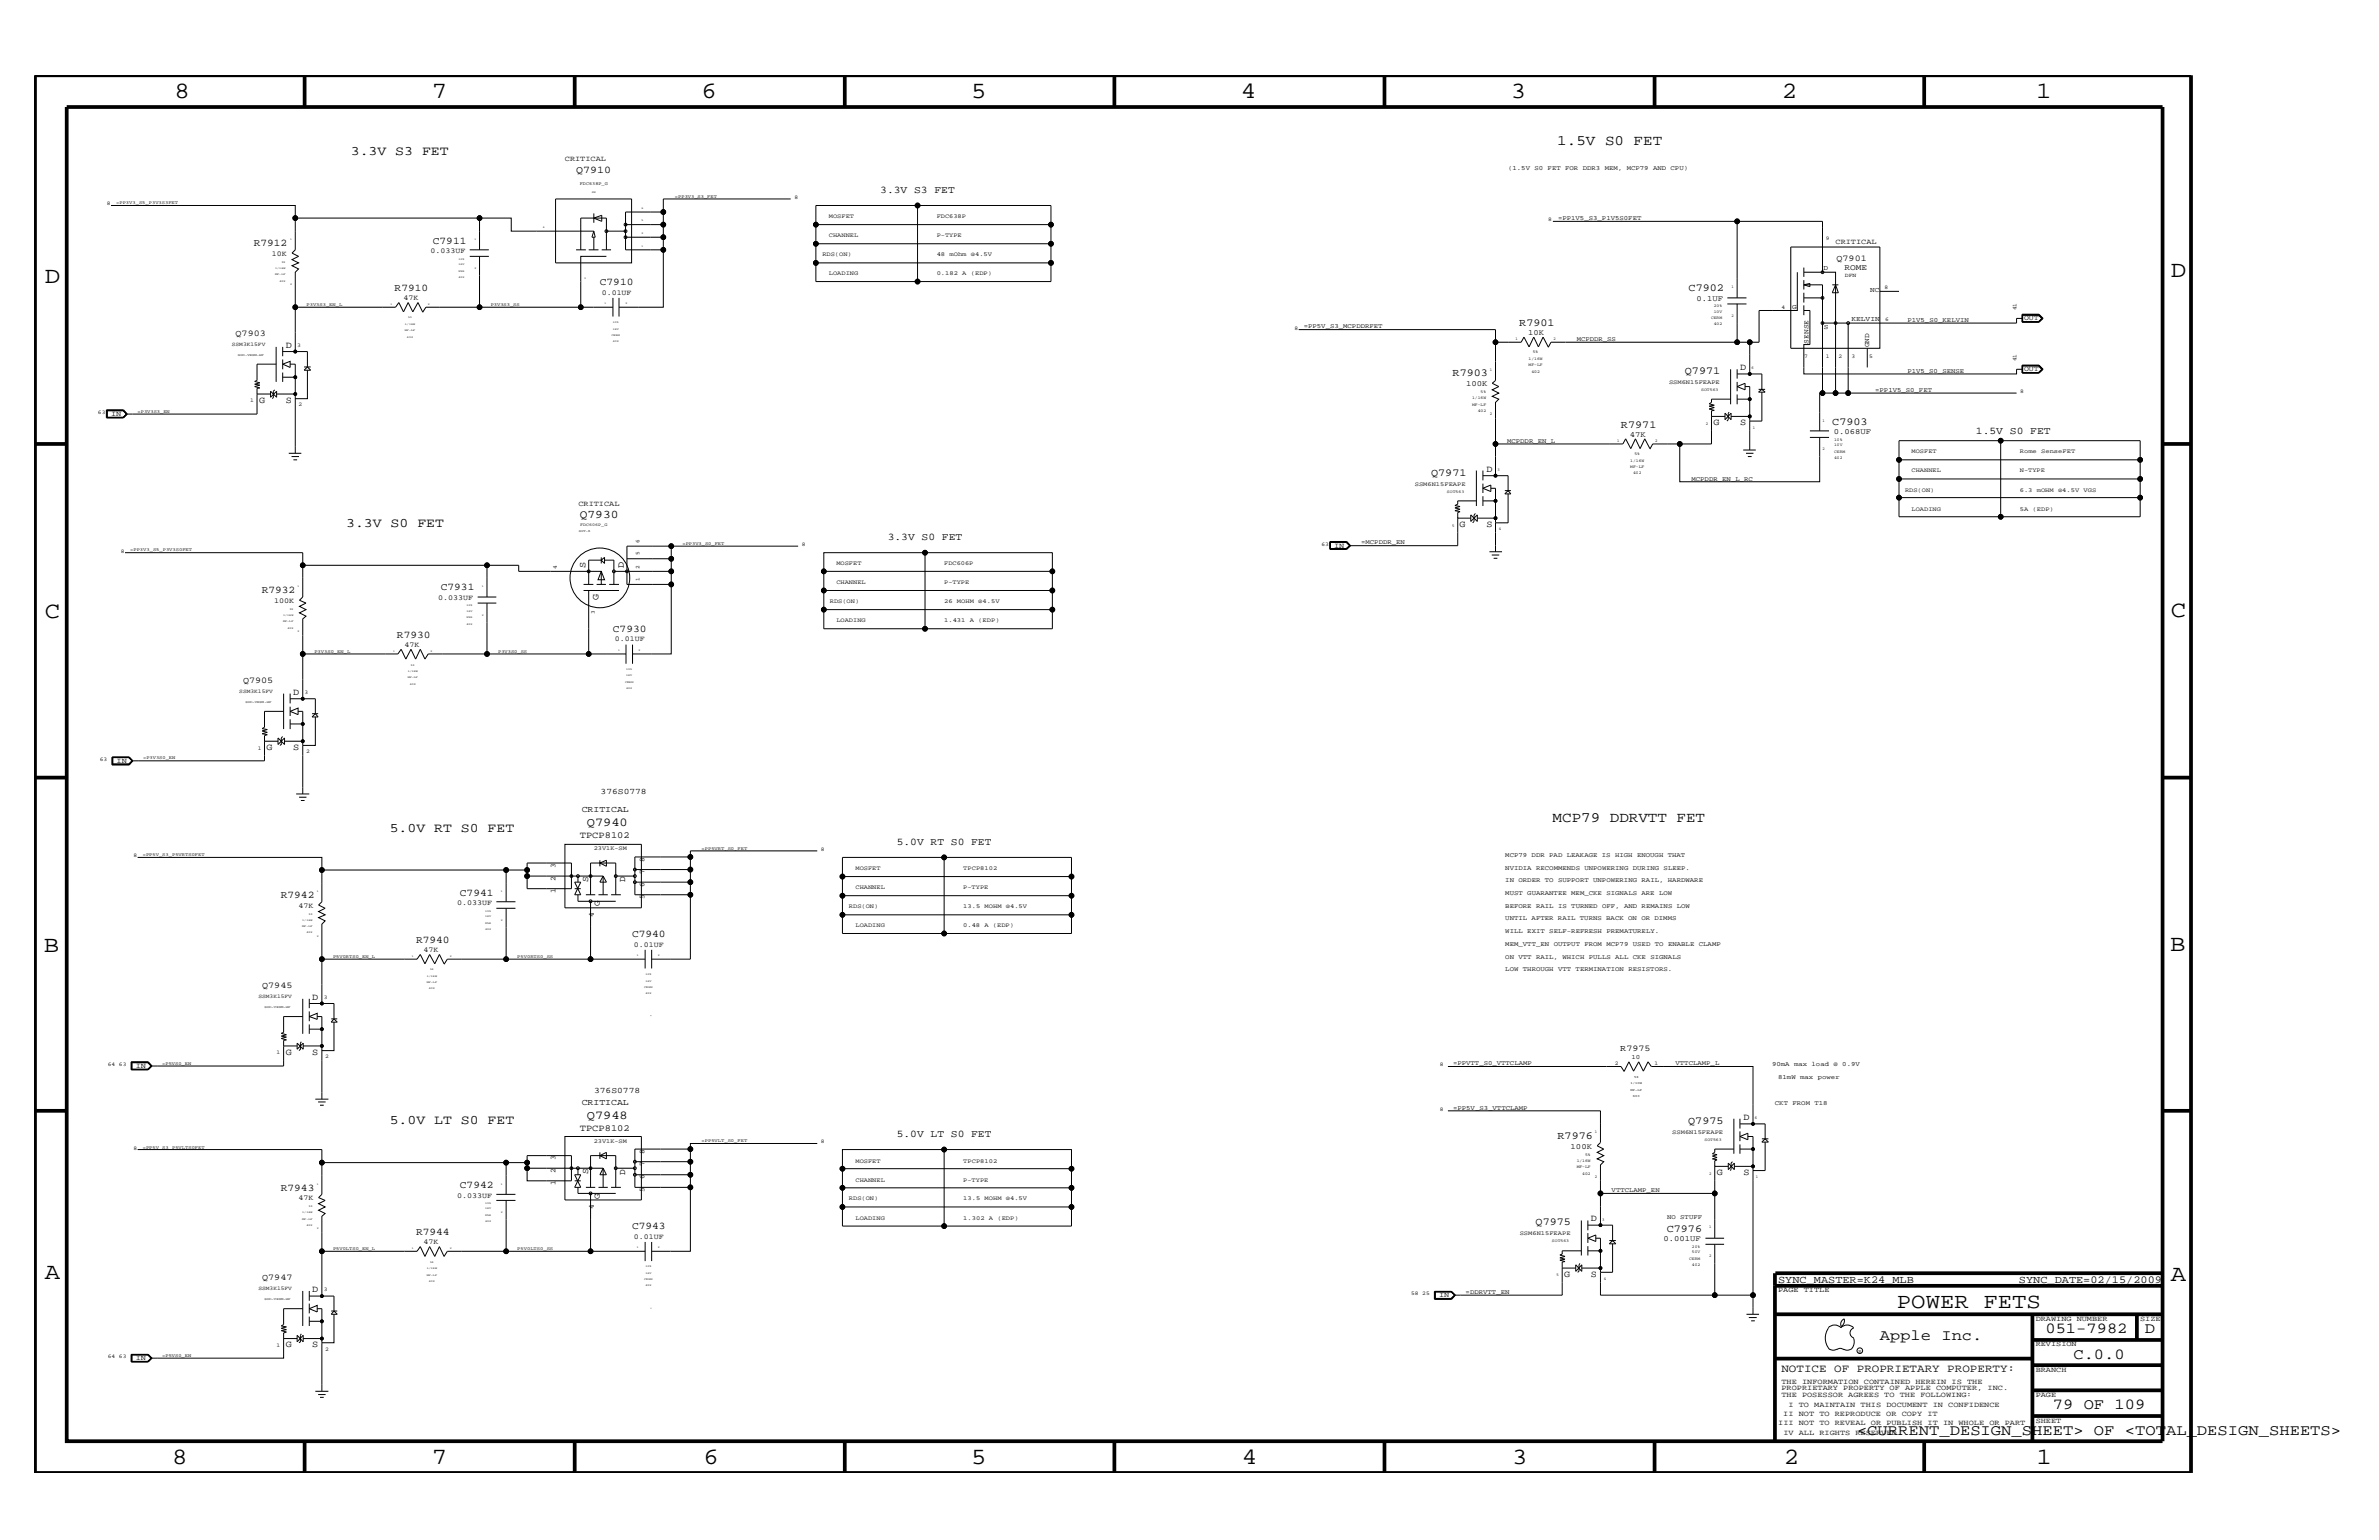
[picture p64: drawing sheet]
<svg xmlns="http://www.w3.org/2000/svg" width="432mm" height="279mm" viewBox="0 0 432 279" stroke-linecap="round" stroke-linejoin="round" font-family="sans-serif">
<defs><g id="words">
<g font-size="4.2">
<text x="31.7" y="17.8">8</text>
<text x="78.4" y="17.8">7</text>
<text x="127.3" y="17.8">6</text>
<text x="176.3" y="17.8">5</text>
<text x="225.2" y="17.8">4</text>
<text x="274.2" y="17.8">3</text>
<text x="323.4" y="17.8">2</text>
<text x="369.6" y="17.8">1</text>
<text x="8.1" y="51.3">D</text>
<text x="394" y="50.3">D</text>
<text x="8.1" y="112.1">C</text>
<text x="394" y="111.9">C</text>
<text x="8" y="172.7">B</text>
<text x="393.9" y="172.5">B</text>
<text x="8.1" y="232">A</text>
<text x="394" y="232.4">A</text>
<text x="31.2" y="265.6">8</text>
<text x="78.4" y="265.6">7</text>
<text x="127.7" y="265.6">6</text>
<text x="176.3" y="265.6">5</text>
<text x="225.4" y="265.6">4</text>
<text x="274.5" y="265.6">3</text>
<text x="323.8" y="265.6">2</text>
<text x="369.7" y="265.6">1</text>
</g>
<text font-size="3.9" x="344.3" y="237.3">POWER FETS</text>
<g font-size="2.8">
<text x="341.2" y="243.1">Apple Inc.</text>
<text x="371.3" y="241.9">051-7982</text>
<text x="389.3" y="241.9">D</text>
<text x="376.3" y="246.5">C.0.0</text>
<text x="372.6" y="255.7">79 OF 109</text>
<text x="337.1" y="260.4">&lt;CURRENT_DESIGN_SHEET&gt; OF &lt;TOTAL_DESIGN_SHEETS&gt;</text>
</g>
<g font-size="2.6">
<text x="282.7" y="26.4">1.5V S0 FET</text>
<text x="281.8" y="149.1">MCP79 DDRVTT FET</text>
</g>
<g font-size="2.4">
<text x="63.7" y="28.1">3.3V S3 FET</text>
<text x="62.8" y="95.6">3.3V S0 FET</text>
<text x="70.7" y="151">5.0V RT S0 FET</text>
<text x="70.7" y="204">5.0V LT S0 FET</text>
</g>
<g font-size="2.2">
<text x="106.5" y="149.9">Q7940</text>
<text x="106.5" y="203">Q7948</text>
</g>
<text font-size="2.1" x="105.2" y="94">Q7930</text>
<text font-size="2" x="323.3" y="248.9">NOTICE OF PROPRIETARY PROPERTY:</text>
<g font-size="1.9">
<text x="104.6" y="31.4">Q7910</text>
<text x="159.8" y="35">3.3V S3 FET</text>
<text x="46.1" y="44.6">R7912</text>
<text x="78.6" y="44.2">C7911</text>
<text x="71.6" y="52.9">R7910</text>
<text x="108.9" y="51.7">C7910</text>
<text x="306.5" y="52.9">C7902</text>
<text x="275.8" y="59.2">R7901</text>
<text x="263.7" y="68.3">R7903</text>
<text x="305.8" y="67.8">Q7971</text>
<text x="294.2" y="77.7">R7971</text>
<text x="332.6" y="77.1">C7903</text>
<text x="358.6" y="78.8">1.5V S0 FET</text>
<text x="259.8" y="86.3">Q7971</text>
<text x="161.1" y="97.9">3.3V S0 FET</text>
<text x="47.5" y="107.6">R7932</text>
<text x="80" y="107.1">C7931</text>
<text x="72.1" y="115.8">R7930</text>
<text x="111.3" y="114.7">C7930</text>
<text x="162.8" y="153.3">5.0V RT S0 FET</text>
<text x="51" y="162.9">R7942</text>
<text x="83.5" y="162.5">C7941</text>
<text x="75.5" y="171.1">R7940</text>
<text x="114.7" y="170">C7940</text>
<text x="306.4" y="203.9">Q7975</text>
<text x="162.8" y="206.3">5.0V LT S0 FET</text>
<text x="282.7" y="206.6">R7976</text>
<text x="83.5" y="215.5">C7942</text>
<text x="51" y="216">R7943</text>
<text x="75.5" y="224.1">R7944</text>
<text x="114.7" y="223">C7943</text>
<text x="278.7" y="222.3">Q7975</text>
<text x="302.5" y="223.5">C7976</text>
<text x="322.7" y="232.7">SYNC_MASTER=K24_MLB</text>
<text x="366.4" y="232.7">SYNC_DATE=02/15/2009</text>
</g>
<g font-size="1.7">
<text x="51.9" y="63.1">D</text>
<text x="315.8" y="67.2">D</text>
<text x="47" y="73.2">G</text>
<text x="51.9" y="73.2">S</text>
<text x="311" y="77.2">G</text>
<text x="315.8" y="77.2">S</text>
<text x="269.8" y="85.6">D</text>
<text x="264.9" y="95.6">G</text>
<text x="269.8" y="95.6">S</text>
<text x="106.3" y="103.1" transform="rotate(-90 106.3 103.1)">S</text>
<text x="113.2" y="103.1" transform="rotate(-90 113.2 103.1)">D</text>
<text x="108.6" y="108.9" transform="rotate(-90 108.6 108.9)">G</text>
<text x="53.2" y="126.1">D</text>
<text x="48.4" y="136.1">G</text>
<text x="53.2" y="136.1">S</text>
<text x="105.2" y="152.1">TPCP8102</text>
<text x="56.7" y="181.4">D</text>
<text x="51.9" y="191.5">G</text>
<text x="56.7" y="191.5">S</text>
<text x="316.4" y="203.1">D</text>
<text x="105.2" y="205.2">TPCP8102</text>
<text x="311.6" y="213.2">G</text>
<text x="316.4" y="213.2">S</text>
<text x="288.8" y="221.6">D</text>
<text x="283.9" y="231.7">G</text>
<text x="288.8" y="231.7">S</text>
<text x="56.7" y="234.4">D</text>
<text x="51.9" y="244.5">G</text>
<text x="56.7" y="244.5">S</text>
</g>
<g font-size="1.6">
<text x="333.3" y="47.4">Q7901</text>
<text x="42.8" y="60.9">Q7903</text>
<text x="44.1" y="123.9">Q7905</text>
<text x="105.6" y="147.3">CRITICAL</text>
<text x="106.8" y="160" transform="rotate(-90 106.8 160)">S</text>
<text x="113.5" y="160" transform="rotate(-90 113.5 160)">D</text>
<text x="108.9" y="164.5" transform="rotate(-90 108.9 164.5)">G</text>
<text x="47.6" y="179.2">Q7945</text>
<text x="294.1" y="190.6">R7975</text>
<text x="105.6" y="200.4">CRITICAL</text>
<text x="106.8" y="213" transform="rotate(-90 106.8 213)">S</text>
<text x="113.5" y="213.1" transform="rotate(-90 113.5 213.1)">D</text>
<text x="108.9" y="217.5" transform="rotate(-90 108.9 217.5)">G</text>
<text x="47.6" y="232.3">Q7947</text>
</g>
<g font-size="1.5">
<text x="334.8" y="49">ROME</text>
<text x="109" y="144">376S0778</text>
<text x="107.8" y="198.2">376S0778</text>
</g>
<g font-size="1.4">
<text x="102.5" y="29.2">CRITICAL</text>
<text x="49.4" y="46.4">10K</text>
<text x="78.1" y="45.9">0.033UF</text>
<text x="333.2" y="44.2">CRITICAL</text>
<text x="109.2" y="53.5">0.01UF</text>
<text x="73.2" y="54.5">47K</text>
<text x="307.9" y="54.6">0.1UF</text>
<text x="367.4" y="58.1">OUT</text>
<text x="277.4" y="60.8">10K</text>
<text x="266.1" y="70">100K</text>
<text x="367.4" y="67.3">OUT</text>
<text x="20.2" y="75.5">IN</text>
<text x="295.8" y="79.3">47K</text>
<text x="332.8" y="78.8">0.068UF</text>
<text x="105" y="91.7">CRITICAL</text>
<text x="242.1" y="99.3">IN</text>
<text x="49.8" y="109.3">100K</text>
<text x="79.5" y="108.9">0.033UF</text>
<text x="73.4" y="117.4">47K</text>
<text x="111.6" y="116.4">0.01UF</text>
<text x="21.2" y="138.4">IN</text>
<text x="100.8" y="159.8" transform="rotate(-90 100.8 159.8)">2</text>
<text x="100.8" y="157.4" transform="rotate(-90 100.8 157.4)">3</text>
<text x="117" y="160.9" transform="rotate(-90 117 160.9)">6</text>
<text x="117" y="158.6" transform="rotate(-90 117 158.6)">7</text>
<text x="117" y="156.3" transform="rotate(-90 117 156.3)">8</text>
<text x="54.2" y="164.7">47K</text>
<text x="83" y="164.2">0.033UF</text>
<text x="100.8" y="162.1" transform="rotate(-90 100.8 162.1)">1</text>
<text x="107.8" y="166.4" transform="rotate(-90 107.8 166.4)">4</text>
<text x="117" y="163.2" transform="rotate(-90 117 163.2)">5</text>
<text x="76.9" y="172.7">47K</text>
<text x="115.1" y="171.7">0.01UF</text>
<text x="24.6" y="193.7">IN</text>
<text x="117" y="209.3" transform="rotate(-90 117 209.3)">8</text>
<text x="285.1" y="208.4">100K</text>
<text x="100.8" y="215.1" transform="rotate(-90 100.8 215.1)">1</text>
<text x="100.8" y="212.8" transform="rotate(-90 100.8 212.8)">2</text>
<text x="100.8" y="210.5" transform="rotate(-90 100.8 210.5)">3</text>
<text x="117" y="214" transform="rotate(-90 117 214)">6</text>
<text x="117" y="211.6" transform="rotate(-90 117 211.6)">7</text>
<text x="54.2" y="217.7">47K</text>
<text x="83" y="217.3">0.033UF</text>
<text x="107.8" y="219.4" transform="rotate(-90 107.8 219.4)">4</text>
<text x="117" y="216.3" transform="rotate(-90 117 216.3)">5</text>
<text x="76.9" y="225.7">47K</text>
<text x="115.1" y="224.7">0.01UF</text>
<text x="301.9" y="225.2">0.001UF</text>
<text x="261.2" y="235.3">IN</text>
<text x="322.7" y="234.4">PAGE TITLE</text>
<text x="369.5" y="239.6">DRAWING NUMBER</text>
<text x="388.5" y="239.6">SIZE</text>
<text x="369.5" y="244.2">REVISION</text>
<text x="24.6" y="246.7">IN</text>
<text x="323.3" y="251.1">THE INFORMATION CONTAINED HEREIN IS THE</text>
<text x="369.5" y="248.9">BRANCH</text>
<text x="323.3" y="253.4">THE POSESSOR AGREES TO THE FOLLOWING:</text>
<text x="323.3" y="252.3">PROPRIETARY PROPERTY OF APPLE COMPUTER, INC.</text>
<text x="323.7" y="256.9">II NOT TO REPRODUCE OR COPY IT</text>
<text x="324.6" y="255.2">I TO MAINTAIN THIS DOCUMENT IN CONFIDENCE</text>
<text x="369.5" y="253.4">PAGE</text>
<text x="322.7" y="258.6">III NOT TO REVEAL OR PUBLISH IT IN WHOLE OR PART</text>
<text x="323.7" y="260.4">IV ALL RIGHTS RESERVED</text>
<text x="369.5" y="258.1">SHEET</text>
</g>
<g font-size="1.3">
<text x="331" y="49">D</text>
<text x="339.4" y="52.9">NC</text>
<text x="325.3" y="56.1">G</text>
<text x="331" y="59.6">S</text>
<text x="336" y="58.3">KELVIN</text>
<text x="328.3" y="62.3" transform="rotate(-90 328.3 62.3)">SENSE</text>
<text x="339.3" y="63" transform="rotate(-90 339.3 63)">GND</text>
</g>
<g font-size="1.2">
<text x="273.7" y="30.9">(1.5V S0 FET FOR DDR3 MEM, MCP79 AND CPU)</text>
<text x="282.8" y="39.9">=PP1V5_S3_P1V5S0FET</text>
<text x="236.6" y="59.5">=PP5V_S3_MCPDDRFET</text>
<text x="346.2" y="58.4">P1V5_S0_KELVIN</text>
<text x="286.2" y="61.8">MCPDDR_SS</text>
<text x="340.4" y="71.1">=PP1V5_S0_FET</text>
<text x="346.2" y="67.6">P1V5_S0_SENSE</text>
<text x="273.6" y="80.3">MCPDDR_EN_L</text>
<text x="307" y="87.2">MCPDDR_EN_L_RC</text>
<text x="247.1" y="98.7">=MCPDDR_EN</text>
<text x="273.2" y="155.5">MCP79 DDR PAD LEAKAGE IS HIGH ENOUGH THAT</text>
<text x="273.2" y="157.8">NVIDIA RECOMMENDS UNPOWERING DURING SLEEP.</text>
<text x="273.2" y="160">IN ORDER TO SUPPORT UNPOWERING RAIL, HARDWARE</text>
<text x="273.2" y="162.3">MUST GUARANTEE MEM_CKE SIGNALS ARE LOW</text>
<text x="273.2" y="167">UNTIL AFTER RAIL TURNS BACK ON OR DIMMS</text>
<text x="273.2" y="164.7">BEFORE RAIL IS TURNED OFF, AND REMAINS LOW</text>
<text x="273.2" y="171.6">MEM_VTT_EN OUTPUT FROM MCP79 USED TO ENABLE CLAMP</text>
<text x="273.2" y="173.9">ON VTT RAIL, WHICH PULLS ALL CKE SIGNALS</text>
<text x="273.2" y="169.3">WILL EXIT SELF-REFRESH PREMATURELY.</text>
<text x="273.2" y="176.2">LOW THROUGH VTT TERMINATION RESISTORS.</text>
<text x="263.7" y="193.2">=PPVTT_S0_VTTCLAMP</text>
<text x="296.1" y="192.2">10</text>
<text x="304.1" y="193.2">VTTCLAMP_L</text>
<text x="321.6" y="193.5">90mA max load @ 0.9V</text>
<text x="322.7" y="195.8">81mW max power</text>
<text x="263.7" y="201.4">=PP5V_S3_VTTCLAMP</text>
<text x="322.2" y="200.4">CKT FROM T18</text>
<text x="292.5" y="216.4">VTTCLAMP_EN</text>
<text x="302.6" y="221.2">NO STUFF</text>
<text x="266" y="234.8">=DDRVTT_EN</text>
</g>
<g font-size="1.1">
<text x="150.5" y="39.6">MOSFET</text>
<text x="170" y="39.6">FDC638P</text>
<text x="149.3" y="46.5">RDS(ON)</text>
<text x="150.5" y="43">CHANNEL</text>
<text x="170" y="46.5">48</text>
<text x="170" y="43">P-TYPE</text>
<text x="172.3" y="46.5">mOhm</text>
<text x="176.2" y="46.5">@4.5V</text>
<text x="150.5" y="50">LOADING</text>
<text x="170" y="50">0.182</text>
<text x="174.7" y="50">A</text>
<text x="176.2" y="50">(EDP)</text>
<text x="302.9" y="69.7">SSM6N15FEAPE</text>
<text x="347" y="82.2">MOSFET</text>
<text x="366.6" y="82.2">Rome</text>
<text x="370.5" y="82.2">SenseFET</text>
<text x="256.8" y="88.2">SSM6N15FEAPE</text>
<text x="345.8" y="89.2">RDS(ON)</text>
<text x="347" y="85.7">CHANNEL</text>
<text x="366.6" y="85.7">N-TYPE</text>
<text x="366.6" y="89.2">6.3</text>
<text x="369.7" y="89.2">mOHM</text>
<text x="373.5" y="89.2">@4.5V VGS</text>
<text x="347" y="92.7">LOADING</text>
<text x="366.6" y="92.7">5A</text>
<text x="368.9" y="92.7">(EDP)</text>
<text x="151.8" y="106">CHANNEL</text>
<text x="151.8" y="102.6">MOSFET</text>
<text x="171.4" y="102.6">FDC606P</text>
<text x="171.4" y="106">P-TYPE</text>
<text x="150.6" y="109.4">RDS(ON)</text>
<text x="151.8" y="112.9">LOADING</text>
<text x="171.4" y="112.9">1.431</text>
<text x="171.4" y="109.4">26</text>
<text x="173.7" y="109.4">MOHM</text>
<text x="176" y="112.9">A</text>
<text x="177.6" y="112.9">(EDP)</text>
<text x="177.6" y="109.4">@4.5V</text>
<text x="107.8" y="154.3">23V1K-SM</text>
<text x="155.3" y="157.8">MOSFET</text>
<text x="155.3" y="161.3">CHANNEL</text>
<text x="174.8" y="157.8">TPCP8102</text>
<text x="174.8" y="161.3">P-TYPE</text>
<text x="154.1" y="164.8">RDS(ON)</text>
<text x="174.8" y="164.8">13.5</text>
<text x="178.7" y="164.8">MOHM</text>
<text x="182.6" y="164.8">@4.5V</text>
<text x="155.3" y="168.3">LOADING</text>
<text x="174.8" y="168.3">0.48 A (EDP)</text>
<text x="107.8" y="207.3">23V1K-SM</text>
<text x="303.5" y="205.7">SSM6N15FEAPE</text>
<text x="155.3" y="214.4">CHANNEL</text>
<text x="155.3" y="210.9">MOSFET</text>
<text x="174.8" y="214.4">P-TYPE</text>
<text x="174.8" y="210.9">TPCP8102</text>
<text x="154.1" y="217.8">RDS(ON)</text>
<text x="155.3" y="221.3">LOADING</text>
<text x="174.8" y="217.8">13.5</text>
<text x="174.8" y="221.3">1.302</text>
<text x="178.7" y="217.8">MOHM</text>
<text x="179.5" y="221.3">A</text>
<text x="181" y="221.3">(EDP)</text>
<text x="182.6" y="217.8">@4.5V</text>
<text x="275.8" y="224.1">SSM6N15FEAPE</text>
</g>
<g font-size="1">
<text x="19.4" y="37.3">8</text>
<text x="144.2" y="36.1">8</text>
<text x="281" y="40.2">8</text>
<text x="331.4" y="43.6">9</text>
<text x="334.9" y="50.2">DFN</text>
<text x="342.1" y="52.4">8</text>
<text x="235" y="59.8">8</text>
<text x="323.3" y="56">4</text>
<text x="342.1" y="58.3">6</text>
<text x="366" y="56.3" transform="rotate(-90 366 56.3)">41</text>
<text x="42.1" y="62.8">SSM3K15FV</text>
<text x="53.9" y="63">3</text>
<text x="327.5" y="65">7</text>
<text x="331.4" y="65">1</text>
<text x="333.7" y="65">2</text>
<text x="336" y="65">3</text>
<text x="339.3" y="65">5</text>
<text x="366" y="65.6" transform="rotate(-90 366 65.6)">41</text>
<text x="366.7" y="71.3">8</text>
<text x="17.8" y="75.1">63</text>
<text x="45.4" y="73">1</text>
<text x="54.2" y="73.7">2</text>
<text x="21.9" y="100.3">8</text>
<text x="116.1" y="100.8" transform="rotate(-90 116.1 100.8)">5</text>
<text x="116.1" y="98.5" transform="rotate(-90 116.1 98.5)">6</text>
<text x="145.5" y="99.1">8</text>
<text x="239.9" y="99">63</text>
<text x="101.1" y="103.2" transform="rotate(-90 101.1 103.2)">4</text>
<text x="116.1" y="105.4" transform="rotate(-90 116.1 105.4)">1</text>
<text x="116.1" y="103.2" transform="rotate(-90 116.1 103.2)">2</text>
<text x="107.9" y="111.4" transform="rotate(-90 107.9 111.4)">3</text>
<text x="43.4" y="125.7">SSM3K15FV</text>
<text x="55.3" y="125.9">3</text>
<text x="46.8" y="136">1</text>
<text x="55.5" y="136.7">2</text>
<text x="18.1" y="138">63</text>
<text x="24.2" y="155.6">8</text>
<text x="149" y="154.4">8</text>
<text x="46.9" y="181">SSM3K15FV</text>
<text x="58.8" y="181.3">3</text>
<text x="50.2" y="191.3">1</text>
<text x="59" y="192">2</text>
<text x="19.6" y="193.4">64 63</text>
<text x="261.4" y="193.5">8</text>
<text x="293.1" y="193.2">2</text>
<text x="300.3" y="193.2">1</text>
<text x="261.4" y="201.5">8</text>
<text x="24.2" y="208.6">8</text>
<text x="149" y="207.5">8</text>
<text x="46.9" y="234">SSM3K15FV</text>
<text x="58.8" y="234.3">3</text>
<text x="256.1" y="235">58 25</text>
<text x="50.2" y="244.4">1</text>
<text x="59" y="245.1">2</text>
<text x="19.6" y="246.4">64 63</text>
</g>
<text font-size=".9" x="337.3" y="245.4">R</text>
<g font-size=".8">
<text x="105.2" y="33.6">FDC638P_G</text>
<text x="122.5" y="35.9">=PP3V3_S3_FET</text>
<text x="21.1" y="37">=PP3V3_S5_P3V3S3FET</text>
<text x="314.3" y="52.3">1</text>
<text x="55.6" y="55.5">P3V3S3_EN_L</text>
<text x="89.1" y="55.5">P3V3S3_SS</text>
<text x="310.6" y="57.9">CERM</text>
<text x="311.1" y="59">402</text>
<text x="311.1" y="55.7">20%</text>
<text x="311.1" y="56.8">10V</text>
<text x="314.3" y="57.4">2</text>
<text x="275.1" y="61.8">1</text>
<text x="277.5" y="65.3">1/16W</text>
<text x="278.2" y="64.1">5%</text>
<text x="281.9" y="61.8">2</text>
<text x="268.7" y="71.3">5%</text>
<text x="270.4" y="67.3">1</text>
<text x="277.5" y="66.5">MF-LF</text>
<text x="278" y="67.6">402</text>
<text x="308.8" y="71">SOT563</text>
<text x="317.9" y="67">6</text>
<text x="25" y="74.9">=P3V3S3_EN</text>
<text x="267.2" y="72.4">1/16W</text>
<text x="267.2" y="73.6">MF-LF</text>
<text x="268.2" y="74.8">402</text>
<text x="270.4" y="75.3">2</text>
<text x="309.6" y="77.1">2</text>
<text x="318.2" y="77.8">1</text>
<text x="330.8" y="76.5">1</text>
<text x="293.5" y="80.2">1</text>
<text x="295.9" y="83.8">1/16W</text>
<text x="296.7" y="82.6">5%</text>
<text x="300.4" y="80.2">2</text>
<text x="330.8" y="81.6">2</text>
<text x="332.9" y="82.2">CERM</text>
<text x="332.9" y="83.3">402</text>
<text x="332.9" y="81">10V</text>
<text x="332.9" y="80">10%</text>
<text x="262.6" y="89.4">SOT563</text>
<text x="271.8" y="85.5">3</text>
<text x="295.9" y="84.9">MF-LF</text>
<text x="296.4" y="86">402</text>
<text x="105.3" y="95.4">FDC606P_G</text>
<text x="263.6" y="95.5">5</text>
<text x="23.6" y="100">=PP3V3_S5_P3V3S0FET</text>
<text x="123.9" y="98.8">=PP3V3_S0_FET</text>
<text x="272" y="96.2">4</text>
<text x="57.1" y="118.5">P3V3S0_EN_L</text>
<text x="90.4" y="118.5">P3V3S0_SS</text>
<text x="26" y="137.8">=P3V3S0_EN</text>
<text x="25.9" y="155.3">=PP5V_S3_P5VRTS0FET</text>
<text x="127.3" y="154.2">=PP5VRT_S0_FET</text>
<text x="60.5" y="173.8">P5V0RTS0_EN_L</text>
<text x="93.9" y="173.8">P5V0RTS0_SS</text>
<text x="29.5" y="193.2">=P5VS0_EN</text>
<text x="318.5" y="203.1">6</text>
<text x="25.9" y="208.4">=PP5V_S3_P5VLTS0FET</text>
<text x="127.3" y="207.2">=PP5VLT_S0_FET</text>
<text x="287.7" y="209.7">5%</text>
<text x="289.5" y="205.6">1</text>
<text x="309.4" y="207">SOT563</text>
<text x="286.2" y="211.9">MF-LF</text>
<text x="286.2" y="210.8">1/16W</text>
<text x="287.2" y="213.1">402</text>
<text x="289.5" y="213.6">2</text>
<text x="310.2" y="213.1">2</text>
<text x="318.7" y="213.8">1</text>
<text x="290.8" y="221.5">3</text>
<text x="60.5" y="226.9">P5V0LTS0_EN_L</text>
<text x="93.9" y="226.9">P5V0LTS0_SS</text>
<text x="281.7" y="225.4">SOT563</text>
<text x="307.1" y="226.3">20%</text>
<text x="307.1" y="227.4">50V</text>
<text x="310.2" y="222.9">1</text>
<text x="282.5" y="231.5">5</text>
<text x="291.1" y="232.3">4</text>
<text x="306.6" y="228.5">CERM</text>
<text x="307.1" y="229.7">402</text>
<text x="310.2" y="228.1">2</text>
<text x="29.5" y="246.2">=P5VS0_EN</text>
</g>
<g font-size=".6">
<text x="43.2" y="64.6">SOD-VESM-HF</text>
<text x="105.1" y="96.5">SOT-6</text>
<text x="44.5" y="127.5">SOD-VESM-HF</text>
<text x="48" y="182.9">SOD-VESM-HF</text>
<text x="296" y="197.9">MF-LF</text>
<text x="296" y="196.7">1/10W</text>
<text x="296.6" y="195.6">5%</text>
<text x="296.4" y="199">603</text>
<text x="48" y="235.9">SOD-VESM-HF</text>
</g>
<g font-size=".5">
<text x="107.4" y="35">SM</text>
<text x="98.6" y="41.3">4</text>
<text x="116.4" y="40.2">5</text>
<text x="116.4" y="37.9">6</text>
<text x="51.1" y="47.7">5%</text>
<text x="52.7" y="43.6">1</text>
<text x="83.2" y="47.1">10%</text>
<text x="86.1" y="43.6">1</text>
<text x="116.4" y="44.8">1</text>
<text x="116.4" y="42.4">2</text>
<text x="50" y="48.8">1/16W</text>
<text x="50" y="50">MF-LF</text>
<text x="50.7" y="51.1">402</text>
<text x="52.7" y="51.7">2</text>
<text x="83.2" y="50.4">402</text>
<text x="83.2" y="49.3">X5R</text>
<text x="83.2" y="48.1">16V</text>
<text x="86.1" y="48.8">2</text>
<text x="106" y="50.6">3</text>
<text x="70.9" y="55.4">1</text>
<text x="73.5" y="59">1/16W</text>
<text x="74.1" y="57.8">5%</text>
<text x="77.6" y="55.4">2</text>
<text x="109.7" y="55.1">1</text>
<text x="111.2" y="59.8">16V</text>
<text x="111.2" y="58.6">10%</text>
<text x="113.5" y="55.1">2</text>
<text x="73.5" y="60.1">MF-LF</text>
<text x="73.9" y="61.2">402</text>
<text x="111" y="60.9">CERM</text>
<text x="111.2" y="62.1">402</text>
<text x="54" y="106.5">1</text>
<text x="87.5" y="106.5">1</text>
<text x="51.4" y="112.9">MF-LF</text>
<text x="51.4" y="111.8">1/16W</text>
<text x="52.6" y="110.6">5%</text>
<text x="84.7" y="110">10%</text>
<text x="84.7" y="113.4">402</text>
<text x="84.7" y="112.2">X5R</text>
<text x="84.7" y="111.1">16V</text>
<text x="87.5" y="111.8">2</text>
<text x="52.2" y="114.1">402</text>
<text x="54" y="114.7">2</text>
<text x="71.4" y="118.3">1</text>
<text x="78.1" y="118.3">2</text>
<text x="112.2" y="118.1">1</text>
<text x="115.9" y="118.1">2</text>
<text x="74" y="121.9">1/16W</text>
<text x="74" y="123">MF-LF</text>
<text x="74.4" y="124.2">402</text>
<text x="74.6" y="120.8">5%</text>
<text x="113.5" y="123.9">CERM</text>
<text x="113.7" y="125">402</text>
<text x="113.7" y="122.7">16V</text>
<text x="113.7" y="121.5">10%</text>
<text x="57.5" y="161.9">1</text>
<text x="90.9" y="161.9">1</text>
<text x="54.9" y="167.1">1/16W</text>
<text x="56" y="166">5%</text>
<text x="88.1" y="167.6">X5R</text>
<text x="88.1" y="166.4">16V</text>
<text x="88.1" y="165.4">10%</text>
<text x="90.9" y="167.1">2</text>
<text x="54.9" y="168.3">MF-LF</text>
<text x="55.6" y="169.4">402</text>
<text x="57.5" y="170">2</text>
<text x="74.8" y="173.7">1</text>
<text x="81.6" y="173.7">2</text>
<text x="88.1" y="168.7">402</text>
<text x="115.6" y="173.4">1</text>
<text x="119.4" y="173.4">2</text>
<text x="77.5" y="177.2">1/16W</text>
<text x="77.5" y="178.4">MF-LF</text>
<text x="77.9" y="179.5">402</text>
<text x="78.1" y="176.1">5%</text>
<text x="116.9" y="179.2">CERM</text>
<text x="117.1" y="176.9">10%</text>
<text x="117.1" y="178.1">16V</text>
<text x="117.1" y="180.4">402</text>
<text x="57.5" y="214.9">1</text>
<text x="90.9" y="214.9">1</text>
<text x="54.9" y="221.3">MF-LF</text>
<text x="54.9" y="220.2">1/16W</text>
<text x="56" y="219">5%</text>
<text x="88.1" y="218.4">10%</text>
<text x="88.1" y="219.4">16V</text>
<text x="88.1" y="220.6">X5R</text>
<text x="88.1" y="221.8">402</text>
<text x="90.9" y="220.2">2</text>
<text x="55.6" y="222.4">402</text>
<text x="57.5" y="223">2</text>
<text x="74.8" y="226.7">1</text>
<text x="81.6" y="226.7">2</text>
<text x="115.6" y="226.4">1</text>
<text x="119.4" y="226.4">2</text>
<text x="77.5" y="231.4">MF-LF</text>
<text x="77.5" y="230.2">1/16W</text>
<text x="77.9" y="232.6">402</text>
<text x="78.1" y="229.1">5%</text>
<text x="116.9" y="232.3">CERM</text>
<text x="117.1" y="233.4">402</text>
<text x="117.1" y="231.1">16V</text>
<text x="117.1" y="229.9">10%</text>
</g>
</g></defs>
<g fill="none" stroke="#000" stroke-width=".18">
<path d="M20.2 37.3h33.4v8l-.6 .6 1.2 .6-1.2 .6 1.2 .6-1.2 .5 1.2 .6-.6 .6v6.3h18.2l.6-.8 .8 1.7 .9-1.7 .8 1.7 1-1.7 .8 1.7M53.6 39.6h33.4v5.7M87 39.6h5.8v2.3h15M100.8 36.1h13.8v11.6h-13.8zM107.8 38.7v1.7M107.8 39.6l1.4-.5v1.1zM120.4 38.5h-6.9v6.8h6.9v10.4h-8M143.5 36.1h-23.1v9.2M148.1 37.3h42.7v3.5h-42.7zM166.5 37.3v13.8M53.6 55.7v8.1M85.3 45.3h3.4"/>
<path d="M85.3 46.5h3.4M87 46.5v9.2h-9.7l-.6 1M87 55.7h24.3M104.6 45.3h1.7M105.4 45.3v-5.7h4.7v5.7M106.8 45.3h1.8M107.8 41.9l.2 1.1h-.6zM107.8 43v2.3M109.2 45.3h1.7M110.1 46.5h-4.7v9.2M110.1 41.9h3.4M111.3 54v3.4"/>
<path d="M112.4 54v3.4M113.5 43h6.9M113.5 40.8h6.9M148.1 40.8v3.4h42.7M148.1 47.7h42.7M190.8 40.8v10.3h-42.7v-6.9M235.7 59.8h35.7v2.3M281.9 40.2h33.4v13.8M313.5 55.1h3.5M313.5 54h3.5M315.3 55.1v7h-33.8l-.5 .9M315.3 40.2h15.5v9.2"/>
<path d="M325 44.8h16.2v18.4h-16.2zM326.2 49.4v6.9h-6.9v5.8h-1.7M327.4 49.4h5.8v21.9h-2.4M327.4 56.3h1.1v6.2h-1.1v5.3h38.6v-.8h1.1M327.4 51.7h3.4v19.6h-.5v6.9M327.4 54h3.4M327.4 48.5v1.7M327.4 50.8v1.7M327.4 53.1v1.8M327.4 55.4v1.8M327.4 51.7l1.1-.3v.6zM332.6 51.7h1.1"/>
<path d="M333.2 51.7l.5 1.4h-1.1zM335.4 58.6v12.7M341.2 52.9h3.5M367 57h3.1l.7 .8-.7 .6h-3.1zM367 57.1h3.1l.7 .7-.7 .6M367.1 57.8h-1.1v.8h-35.2M367.1 57.2h3l.6 .6-.6 .6h-3zM370 57.2l.6 .6-.6 .6M19.3 74.4h3.1l.7 .7-.7 .7h-3.1zM22.4 74.5l.6 .6-.6 .7M22.4 74.5h-3v1.3M22.4 74.5l.5 .6"/>
<path d="M22.9 75.1l-.5 .6h-3M22.9 75.1l-.5-.6h-2.9v1.2M46.7 71.5h2.4M49.1 71v1.1l1.1-1.1v1.1zM49.9 70.7l-.3 .3v1.1l-.2 .2M50.1 66.1h-3.4v2.9l-.5 .2 1 .3-1 .2 1 .2-1 .2 1 .3-.5 .1v4.6h-23.8M50.1 62.9v6.4M50.2 71.5h3.4M51.3 66.1l1.4-.5v1.1zM51.3 62.9v1.7M51.3 65.2v1.8M51.3 67.6v1.7"/>
<path d="M51.3 68.4h2.3M51.3 63.8h4.5v2.8M52.7 66.1h.9v16.1M55.2 67.2l.6-.6 .6 .6zM55.2 66.6h1.2M55.8 67.2v5.1h-2.2l.1-.1M281 62.9l-.9-1.7-.9 1.7-.8-1.7-.9 1.7-.9-1.7-.5 .9h-4.7v6.9l-.6 .5 1.2 .6-1.2 .6 1.2 .6-1.2 .6 1.2 .5-.6 .6v13.3M310.7 75.5l-.1 .1h2.5M313.1 75v1.1l1.1-1.1v1.1zM313.9 74.8l-.2 .2v1.1l-.3 .3M314.1 72.4h-3.5v.6l-.4 .3 1 .2-1 .2 1 .2-1 .3 1 .3h-.6v6h-10.6l-.5 1M314.1 67v6.3"/>
<path d="M314.2 75.6h3.4M315.3 62.1h2.3v5.7M315.3 67.8h4.5v2.8M315.3 67v1.7M315.3 69.3v1.7M315.3 71.6v1.7M315.3 72.4h2.3M315.3 70.1l1.4-.6v1.2zM316.7 70.1h.9v11.5M319.2 71.1l.6-.5 .6 .5zM319.2 70.6h1.2M319.8 71.1v5.3h-2.2"/>
<path d="M328.5 79.4h3.5M328.5 78.2h3.5M330.3 79.4v8h-25.4v-6.9M333.2 71.3h32.8M338.9 63.2v3.5M363.1 80v13.8M367 66.2h3.1l.7 .8-.7 .7h-3.1zM367 66.3h3.1M367.1 66.3v1.3h3l.6-.6-.6-.7M367.1 66.4h2.9l.6 .6-.6 .6M370.1 66.3l.7 .7-.7 .7M52.4 82.2h2.3"/>
<path d="M52.9 82.8h1.4M53.3 83.4h.6M121.8 99.1v4.6M144.9 99.1h-31.1v6.9h8v12.6h-7M241.4 98.2h3l.7 .8-.7 .7h-3zM241.4 98.3h3l.7 .7M241.5 98.3v1.3M241.5 98.4h2.8l.6 .6M244.3 98.3l.7 .7-.7 .6M244.9 99l-.6 .5h-2.8M245.1 99l-.7 .6h-3M264.7 93.9l-.1 .1h2.4"/>
<path d="M267 93.4v1.2l1.1-1.2v1.2zM267.8 93.2l-.3 .2v1.2l-.2 .3M268 90.9h-3.4v.6l-.5 .2 .9 .2-.9 .2 .9 .3-.9 .3 .9 .1-.4 .2v6h-19.7M268 85.4v6.4M268.1 94h3.3M269.2 86.3h4.5v2.7M269.2 85.4v1.8M269.2 87.7v1.7M269.2 90v1.8M269.2 90.9h2.2M269.2 88.6l1.4-.6v1.2zM270.6 88.6h.8v11.5"/>
<path d="M271.4 80.5h23.2l.5-.9 .9 1.8 .8-1.8 .9 1.8 .8-1.8 1 1.8M273.1 89.6l.6-.6 .5 .6zM273.1 89h1.1M273.7 89.6v5.3h-2.3M316.4 81.6h2.3M316.9 82.2h1.4M317.2 82.8h.7M344.7 86.9v3.4h43.8v3.5h-43.8v-3.5M344.7 86.9h43.8v3.4M344.7 83.4h43.8v3.5M388.5 83.4v-3.4h-43.8v6.9M22.7 100.3h32.2v2.3"/>
<path d="M54.9 118.6v8.2M86.7 109.4h3.4M86.7 108.3h3.4M88.4 102.6h-33.5v5.7l-.5 .6 1.1 .5-1.1 .6 1.1 .6-1.1 .6 1.1 .6-.6 .5v6.3h17.3l.6-.8 .9 1.8 .9-1.8 .8 1.8 .9-1.8 .8 1.8 .6-1h10.7v-9.2M88.4 118.6h25.2M105.9 106h1.8M105.9 107.1h6.5M106.8 107.1v11.5M108.3 106h1.7M109.1 101.6l.6-.5v1.1zM109.1 106v-2.3l-.6 1.5h1.2l-.6-1.5h-15v-1.1h-5.7v5.7M109.1 101.6h-2.3v4.4"/>
<path d="M109.1 101.1v1.1M109.7 101.6h1.7v4.4M110.6 106h1.8M111.4 103.7h10.4v2.3M113.6 117v3.4M113.8 101.4h8M114.8 117v3.4M149.5 100.3h41.5v3.4h-41.5zM149.5 103.7v3.4h41.5M149.5 107.1v3.5h41.5M149.5 110.6v3.5h18.4M167.9 100.3v13.8h23.1v-10.4"/>
<path d="M270.3 100.1h2.3M270.8 100.7h1.3M271.1 101.3h.7M20.3 137.4h3.2l.6 .6-.6 .8h-3.2zM20.4 138.6h3M20.4 137.4v1.3h3.1l.5-.7M20.4 137.4h3M20.5 137.4v1.2M23.4 137.4l.6 .6M23.5 137.4l.5 .6M24 138l-.6 .6M48.1 134.4l-.1 .1h2.5"/>
<path d="M50.5 133.9v1.2l1.1-1.2v1.2zM51.3 133.6l-.2 .3v1.2l-.3 .1M51.5 125.8v6.5M51.5 129.1h-3.5v2.8l-.4 .3 .9 .2-.9 .2 .9 .3-.9 .2 .9 .2-.5 .2v4.5h-24M51.6 134.5h3.3M52.7 129.1l1.4-.6v1.2zM52.7 125.8v1.8M52.7 128.2v1.7M52.7 130.5v1.8M52.7 131.3h2.2M52.7 126.8h4.5v2.7M54.1 129.1h.8v14.9"/>
<path d="M56.6 129.5h1.1M57.2 130.1v5.1h-2.3M57.2 129.5l.5 .6h-1.1zM25 155.6h33.4v8l-.6 .6 1.2 .6-1.2 .6 1.2 .6-1.2 .5 1.2 .6-.6 .6v6.3h17.3l.6-.8 .8 1.7 .9-1.7 .9 1.7 .9-1.7 .8 1.7M53.8 144h2.3M54.3 144.6h1.3M54.6 145.2h.7M58.4 157.8h33.5v5.8M91.9 157.8h3.8v-1.2h8v4.6h-8v-2.3M95.7 157.8v1.1h13.8M102.5 153.2h13.9v11.5h-13.9zM104.9 158.9v1.1"/>
<path d="M108.9 156.6l1.2-.5v1.1zM108.9 156.1v1.1M109.5 158.9l.6 1.1h-1.2zM109.5 158.9v3.4M111.8 158.9h3.4M125.3 155.5v2.3h-10.1M125.3 157.8v2.2h-10.1M148.3 154.4h-23v1.1h-10.1v6.8h10.1v-2.3M152.9 155.6h41.6v3.4h-41.6zM152.9 159v3.5h41.6M171.4 155.6v13.8M194.5 159v10.4h-41.6v-6.9"/>
<path d="M58.4 174v8.1M90.1 164.8h3.5M90.1 163.6h3.5M91.9 164.8v9.2h-10.7l-.6 .9M91.9 174h15.3M104.3 161.2h1.1M104.3 160h1.1l-1.1 2.3h1.1zM104.9 162.3v1.2h6.9M106.3 162.3h1.7M107.2 163.5v10.5h9.9M107.2 162.3v-5.7h4.6v5.7M108.6 162.3h1.7"/>
<path d="M110.9 162.3h1.8M117.1 172.3v3.4M118.3 172.3v3.4M125.3 162.3v11.7h-7M152.9 166h41.6M23.8 192.6h3.1l.7 .8-.7 .7h-3.1zM26.8 192.7h-2.9v1.4M26.8 192.7l.7 .7-.7 .7M26.8 192.7l.6 .7M27.4 193.4l-.6 .6h-2.9M27.4 193.4l-.6-.6h-2.8v1.2M51.5 189.8h2.4"/>
<path d="M53.9 189.3v1.1l1.1-1.1v1.1zM54.7 189l-.2 .3v1.1l-.2 .2M54.9 184.4h-3.4v2.9l-.4 .2 .9 .2-.9 .3 .9 .2-.9 .2 .9 .3-.5 .1v4.6h-24.1M54.9 181.2v6.4M55 189.8h3.4M56.1 184.4l1.5-.6v1.1zM56.1 181.2v1.7M56.1 183.5v1.8M56.1 185.9v1.7M56.1 182.1h4.5v2.8M56.1 186.7h2.3M57.2 199.4h2.4"/>
<path d="M57.6 184.4h.8v15M57.7 199.9h1.4M60.1 184.9h1.1M60.6 185.4v5.2h-2.2l.1-.1M60.6 184.9l.6 .5h-1.1zM118.1 184.3h.1M262.8 193.5h31.4l.6 .9M294.8 194.3l.9-1.7 .8 1.7 .9-1.7 .9 1.7 .8-1.7 .6 .9h18.5v10.4M25 208.6h33.4v2.3M58.1 200.5h.7M90.1 217.8h3.5M90.1 216.7h3.5"/>
<path d="M91.9 210.9h-33.5v5.8l-.6 .6 1.2 .5-1.2 .6 1.2 .6-1.2 .6 1.2 .6-.6 .5v6.3M91.9 217.8v9.2h15.3M95.7 211.9v-2.2h8v4.5h-8v-2.3h13.8M95.7 210.9h-3.8v5.8M102.5 206.2h13.9v11.5h-13.9zM104.3 214.2h1.1M104.3 213.1h1.1l-1.1 2.3h1.1zM104.9 211.9v1.2M104.9 215.4v1.1h6.9M106.3 215.4h1.7M107.2 216.5v10.5h9.9M107.2 215.4v-5.7h4.6v5.7"/>
<path d="M108.6 215.4h1.7M108.9 209.7l1.2-.6v1.2zM108.9 209.1v1.2M109.5 211.9v3.5M109.5 211.9l.6 1.2h-1.2zM110.9 215.4h1.8M111.8 211.9h3.4M115.2 213.1h10.1v2.3M115.2 210.8h10.1v2.3M125.3 210.8v-2.3h-10.1v6.9h10.1v11.6h-7M148.3 207.5h-23v1M152.9 208.6h41.6v3.4h-41.6z"/>
<path d="M152.9 212v3.5h41.6M152.9 215.5v3.5h41.6M152.9 219v3.4h18.5M171.4 208.6v13.8h23.1v-10.4M262.8 201.5h27.7v5.8l-.6 .6 1.2 .6-1.2 .6 1.2 .6-1.2 .6 1.2 .5-.6 .6v5.1M311.2 216.5h-20.7v5.8M311.3 211.5l-.1 .1h2.5M313.7 211v1.2l1.1-1.2v1.2zM314.5 210.8l-.3 .2v1.2l-.2 .2M314.7 208.5h-3.5v.6l-.4 .2 .9 .2-.9 .2 .9 .3-.9 .3 .9 .1-.5 .2v14M314.7 203v6.3M314.8 211.6h3.4"/>
<path d="M315.8 208.5h2.4M315.8 203.9h4.6v2.7M315.8 203v1.8M315.8 205.3v1.7M315.8 207.6v1.7M315.8 206.2l1.4-.6v1.2zM317.2 206.2h1v32.2M319.8 206.6h1.2M320.4 206.6l.6 .6h-1.2zM320.4 207.2v5.2h-2.2M54.9 237.4h-3.4v2.9l-.4 .3 .9 .1-.9 .3 .9 .2-.9 .2 .9 .3-.5 .1v4.6h-24.1M54.9 234.2v6.4"/>
<path d="M56.1 237.4l1.5-.6v1.2zM56.1 234.2v1.8M56.1 236.5v1.8M56.1 238.9v1.7M56.1 239.7h2.3M56.1 235.1h4.5v2.8M57.6 237.4h.8v15M60.1 237.9h1.1M60.6 238.4v5.2h-2.2M60.6 237.9l.6 .5h-1.1zM91.9 227h-10.7l-.6 1-.8-1.8-.9 1.8-.9-1.8-.9 1.8-.8-1.8-.6 .8h-17.3v8.1M117.1 225.3v3.5"/>
<path d="M118.1 237.3h.1M118.3 225.3v3.5M260.4 234.3h3.1l.7 .7-.7 .7h-3.1zM260.4 234.3v1.4h3l.7-.7M260.4 234.4h3M260.5 234.4v1.2h2.9l.6-.6M263.4 234.3l.7 .7M263.4 234.4l.7 .6M263.4 234.4l.6 .6M283.5 230.1h2.5M286 229.5v1.2l1.1-1.2v1.2zM286.8 229.2l-.2 .3v1.2l-.3 .1"/>
<path d="M287 226.9h-3.5v.6l-.4 .2 1 .3-1 .2 1 .3-1 .1 1 .3-.6 .1v6h-19.5M287 221.4v6.4M287.1 230.1h3.4M288.2 222.3h4.5v2.8M288.2 221.4v1.8M288.2 223.7v1.8M288.2 226.1v1.7M288.2 226.9h2.3M288.2 224.6l1.4-.5v1.1zM289.6 224.6h.9v10.4h20.7M292.1 225.1h1.2M292.7 225.1l.6 .6h-1.2z"/>
<path d="M292.7 225.7v5.1h-2.2M309.5 225.7h3.4M309.5 224.6h3.4M311.2 225.7v9.3h7M317 238.4h2.3M317.4 239h1.5M317.8 239.6h.7M334.7 239.3l.1 .3a1.19 1.19 0 0 1-.6 1.1M334.8 239.3a1.02 1.02 0 0 0-.6 1.3M23.8 245.7h3.1l.7 .7-.7 .7h-3.1zM23.9 245.7v1.4M23.9 245.8h2.9l.6 .6"/>
<path d="M24 245.8v1.2M26.8 245.7l.7 .7-.7 .7M27.4 246.4l-.6 .6h-2.9M51.6 242.8l-.1 .1h2.4M53.9 242.3v1.1l1.1-1.1v1.1zM54.7 242l-.2 .3v1.1l-.2 .2M55 242.9h3.4M57.2 252.4h2.4M57.7 253h1.4M58.1 253.5h.7M331.8 240.9a1.61 1.61 0 0 1 2.4 0M331.9 241a3.1 3.1 0 0 0 .2 3.9"/>
<path d="M332.1 244.8l.6 .2 .7-.2M333.4 244.9l.6-.3 .7 .3M334.1 240.9a1.61 1.61 0 0 1 2.3 0M334.6 244.8l.7 .2 .6-.2M336.4 242.8l.2 .6a1.95 1.95 0 0 1-.6 1.4M336.5 240.9a.93 .93 0 0 0-.7 .9 .93 .93 0 0 0 .7 .9"/>
<circle cx="53.6" cy="39.6" r=".42"/>
<circle cx="87" cy="39.6" r=".42"/>
<circle cx="120.4" cy="38.5" r=".42"/>
<circle cx="166.5" cy="37.3" r=".42"/>
<circle cx="53.6" cy="55.7" r=".42"/>
<circle cx="87" cy="55.7" r=".42"/>
<circle cx="105.4" cy="55.7" r=".42"/>
<circle cx="110.1" cy="41.9" r=".25"/>
<circle cx="113.5" cy="43" r=".25"/>
<circle cx="113.5" cy="40.8" r=".25"/>
<circle cx="113.5" cy="41.9" r=".25"/>
<circle cx="120.4" cy="40.8" r=".42"/>
<circle cx="120.4" cy="45.3" r=".42"/>
<circle cx="120.4" cy="43" r=".42"/>
<circle cx="148.1" cy="40.8" r=".42"/>
<circle cx="148.1" cy="47.7" r=".42"/>
<circle cx="148.1" cy="44.2" r=".42"/>
<circle cx="166.5" cy="51.1" r=".42"/>
<circle cx="190.8" cy="40.8" r=".42"/>
<circle cx="190.8" cy="44.2" r=".42"/>
<circle cx="190.8" cy="47.7" r=".42"/>
<circle cx="315.3" cy="40.2" r=".42"/>
<circle cx="330.8" cy="49.4" r=".25"/>
<circle cx="330.8" cy="54" r=".25"/>
<circle cx="330.8" cy="58.6" r=".25"/>
<circle cx="333.2" cy="58.6" r=".25"/>
<circle cx="335.4" cy="58.6" r=".25"/>
<circle cx="53.6" cy="68.4" r=".25"/>
<circle cx="53.6" cy="63.8" r=".25"/>
<circle cx="53.6" cy="71.5" r=".25"/>
<circle cx="271.4" cy="62.1" r=".42"/>
<circle cx="315.3" cy="62.1" r=".42"/>
<circle cx="317.6" cy="62.1" r=".42"/>
<circle cx="317.6" cy="67.8" r=".25"/>
<circle cx="317.6" cy="75.6" r=".25"/>
<circle cx="317.6" cy="72.4" r=".25"/>
<circle cx="330.8" cy="71.3" r=".42"/>
<circle cx="333.2" cy="71.3" r=".42"/>
<circle cx="335.4" cy="71.3" r=".42"/>
<circle cx="363.1" cy="80" r=".42"/>
<circle cx="121.8" cy="99.1" r=".42"/>
<circle cx="271.4" cy="80.5" r=".42"/>
<circle cx="271.4" cy="90.9" r=".25"/>
<circle cx="271.4" cy="86.3" r=".25"/>
<circle cx="271.4" cy="94" r=".25"/>
<circle cx="304.9" cy="80.5" r=".42"/>
<circle cx="344.7" cy="90.3" r=".42"/>
<circle cx="344.7" cy="83.4" r=".42"/>
<circle cx="344.7" cy="86.9" r=".42"/>
<circle cx="363.1" cy="93.8" r=".42"/>
<circle cx="388.5" cy="83.4" r=".42"/>
<circle cx="388.5" cy="86.9" r=".42"/>
<circle cx="388.5" cy="90.3" r=".42"/>
<circle cx="54.9" cy="118.6" r=".42"/>
<circle cx="54.9" cy="102.6" r=".42"/>
<circle cx="88.4" cy="102.6" r=".42"/>
<circle cx="88.4" cy="118.6" r=".42"/>
<circle cx="106.8" cy="118.6" r=".42"/>
<circle cx="106.8" cy="103.7" r=".25"/>
<circle cx="108.9" cy="104.8" r="5.4"/>
<circle cx="111.4" cy="103.7" r=".25"/>
<circle cx="113.8" cy="103.7" r=".25"/>
<circle cx="121.8" cy="101.4" r=".42"/>
<circle cx="121.8" cy="103.7" r=".42"/>
<circle cx="121.8" cy="106" r=".42"/>
<circle cx="149.5" cy="110.6" r=".42"/>
<circle cx="149.5" cy="107.1" r=".42"/>
<circle cx="149.5" cy="103.7" r=".42"/>
<circle cx="167.9" cy="114.1" r=".42"/>
<circle cx="167.9" cy="100.3" r=".42"/>
<circle cx="191" cy="107.1" r=".42"/>
<circle cx="191" cy="110.6" r=".42"/>
<circle cx="191" cy="103.7" r=".42"/>
<circle cx="54.9" cy="134.5" r=".25"/>
<circle cx="54.9" cy="126.8" r=".25"/>
<circle cx="54.9" cy="131.3" r=".25"/>
<circle cx="58.4" cy="157.8" r=".42"/>
<circle cx="91.9" cy="157.8" r=".42"/>
<circle cx="95.7" cy="157.8" r=".42"/>
<circle cx="95.7" cy="158.9" r=".42"/>
<circle cx="103.7" cy="158.9" r=".25"/>
<circle cx="104.9" cy="158.9" r=".25"/>
<circle cx="107.2" cy="158.9" r=".25"/>
<circle cx="111.8" cy="158.9" r=".25"/>
<circle cx="115.2" cy="158.9" r=".25"/>
<circle cx="115.2" cy="157.8" r=".25"/>
<circle cx="125.3" cy="155.5" r=".42"/>
<circle cx="125.3" cy="157.8" r=".42"/>
<circle cx="152.9" cy="159" r=".42"/>
<circle cx="171.4" cy="155.6" r=".42"/>
<circle cx="194.5" cy="159" r=".42"/>
<circle cx="58.4" cy="174" r=".42"/>
<circle cx="91.9" cy="174" r=".42"/>
<circle cx="107.2" cy="174" r=".42"/>
<circle cx="107.2" cy="163.5" r=".25"/>
<circle cx="115.2" cy="160" r=".25"/>
<circle cx="125.3" cy="160" r=".42"/>
<circle cx="125.3" cy="162.3" r=".42"/>
<circle cx="152.9" cy="162.5" r=".42"/>
<circle cx="152.9" cy="166" r=".42"/>
<circle cx="171.4" cy="169.4" r=".42"/>
<circle cx="194.5" cy="166" r=".42"/>
<circle cx="194.5" cy="162.5" r=".42"/>
<circle cx="58.4" cy="186.7" r=".25"/>
<circle cx="58.4" cy="189.8" r=".25"/>
<circle cx="58.4" cy="182.1" r=".25"/>
<circle cx="58.4" cy="210.9" r=".42"/>
<circle cx="91.9" cy="210.9" r=".42"/>
<circle cx="95.7" cy="210.9" r=".42"/>
<circle cx="95.7" cy="211.9" r=".42"/>
<circle cx="103.7" cy="211.9" r=".25"/>
<circle cx="104.9" cy="211.9" r=".25"/>
<circle cx="107.2" cy="216.5" r=".25"/>
<circle cx="107.2" cy="211.9" r=".25"/>
<circle cx="111.8" cy="211.9" r=".25"/>
<circle cx="115.2" cy="210.8" r=".25"/>
<circle cx="115.2" cy="213.1" r=".25"/>
<circle cx="115.2" cy="211.9" r=".25"/>
<circle cx="125.3" cy="210.8" r=".42"/>
<circle cx="125.3" cy="215.4" r=".42"/>
<circle cx="125.3" cy="208.5" r=".42"/>
<circle cx="125.3" cy="213.1" r=".42"/>
<circle cx="152.9" cy="212" r=".42"/>
<circle cx="152.9" cy="219" r=".42"/>
<circle cx="152.9" cy="215.5" r=".42"/>
<circle cx="171.4" cy="208.6" r=".42"/>
<circle cx="194.5" cy="212" r=".42"/>
<circle cx="194.5" cy="219" r=".42"/>
<circle cx="194.5" cy="215.5" r=".42"/>
<circle cx="290.5" cy="216.5" r=".42"/>
<circle cx="311.2" cy="216.5" r=".42"/>
<circle cx="318.2" cy="211.6" r=".25"/>
<circle cx="318.2" cy="208.5" r=".25"/>
<circle cx="318.2" cy="203.9" r=".25"/>
<circle cx="58.4" cy="227" r=".42"/>
<circle cx="58.4" cy="239.7" r=".25"/>
<circle cx="58.4" cy="235.1" r=".25"/>
<circle cx="91.9" cy="227" r=".42"/>
<circle cx="107.2" cy="227" r=".42"/>
<circle cx="171.4" cy="222.4" r=".42"/>
<circle cx="290.5" cy="222.3" r=".25"/>
<circle cx="290.5" cy="226.9" r=".25"/>
<circle cx="290.5" cy="230.1" r=".25"/>
<circle cx="311.2" cy="235" r=".42"/>
<circle cx="318.2" cy="235" r=".42"/>
<circle cx="58.4" cy="242.9" r=".25"/>
<circle cx="337.6" cy="245.1" r=".51"/>
</g>
<g fill="#000">
<circle cx="53.6" cy="39.6" r=".42"/>
<circle cx="87" cy="39.6" r=".42"/>
<circle cx="120.4" cy="38.5" r=".42"/>
<circle cx="166.5" cy="37.3" r=".42"/>
<circle cx="53.6" cy="55.7" r=".42"/>
<circle cx="87" cy="55.7" r=".42"/>
<circle cx="105.4" cy="55.7" r=".42"/>
<circle cx="120.4" cy="40.8" r=".42"/>
<circle cx="120.4" cy="45.3" r=".42"/>
<circle cx="120.4" cy="43" r=".42"/>
<circle cx="148.1" cy="40.8" r=".42"/>
<circle cx="148.1" cy="47.7" r=".42"/>
<circle cx="148.1" cy="44.2" r=".42"/>
<circle cx="166.5" cy="51.1" r=".42"/>
<circle cx="190.8" cy="40.8" r=".42"/>
<circle cx="190.8" cy="44.2" r=".42"/>
<circle cx="190.8" cy="47.7" r=".42"/>
<circle cx="315.3" cy="40.2" r=".42"/>
<circle cx="53.6" cy="68.4" r=".25"/>
<circle cx="53.6" cy="63.8" r=".25"/>
<circle cx="53.6" cy="71.5" r=".25"/>
<circle cx="271.4" cy="62.1" r=".42"/>
<circle cx="315.3" cy="62.1" r=".42"/>
<circle cx="317.6" cy="62.1" r=".42"/>
<circle cx="317.6" cy="67.8" r=".25"/>
<circle cx="317.6" cy="75.6" r=".25"/>
<circle cx="317.6" cy="72.4" r=".25"/>
<circle cx="330.8" cy="71.3" r=".42"/>
<circle cx="333.2" cy="71.3" r=".42"/>
<circle cx="335.4" cy="71.3" r=".42"/>
<circle cx="363.1" cy="80" r=".42"/>
<circle cx="121.8" cy="99.1" r=".42"/>
<circle cx="271.4" cy="80.5" r=".42"/>
<circle cx="271.4" cy="90.9" r=".25"/>
<circle cx="271.4" cy="86.3" r=".25"/>
<circle cx="271.4" cy="94" r=".25"/>
<circle cx="304.9" cy="80.5" r=".42"/>
<circle cx="344.7" cy="90.3" r=".42"/>
<circle cx="344.7" cy="83.4" r=".42"/>
<circle cx="344.7" cy="86.9" r=".42"/>
<circle cx="363.1" cy="93.8" r=".42"/>
<circle cx="388.5" cy="83.4" r=".42"/>
<circle cx="388.5" cy="86.9" r=".42"/>
<circle cx="388.5" cy="90.3" r=".42"/>
<circle cx="54.9" cy="118.6" r=".42"/>
<circle cx="54.9" cy="102.6" r=".42"/>
<circle cx="88.4" cy="102.6" r=".42"/>
<circle cx="88.4" cy="118.6" r=".42"/>
<circle cx="106.8" cy="118.6" r=".42"/>
<circle cx="121.8" cy="101.4" r=".42"/>
<circle cx="121.8" cy="103.7" r=".42"/>
<circle cx="121.8" cy="106" r=".42"/>
<circle cx="149.5" cy="110.6" r=".42"/>
<circle cx="149.5" cy="107.1" r=".42"/>
<circle cx="149.5" cy="103.7" r=".42"/>
<circle cx="167.9" cy="114.1" r=".42"/>
<circle cx="167.9" cy="100.3" r=".42"/>
<circle cx="191" cy="107.1" r=".42"/>
<circle cx="191" cy="110.6" r=".42"/>
<circle cx="191" cy="103.7" r=".42"/>
<circle cx="54.9" cy="134.5" r=".25"/>
<circle cx="54.9" cy="126.8" r=".25"/>
<circle cx="54.9" cy="131.3" r=".25"/>
<circle cx="58.4" cy="157.8" r=".42"/>
<circle cx="91.9" cy="157.8" r=".42"/>
<circle cx="95.7" cy="157.8" r=".42"/>
<circle cx="95.7" cy="158.9" r=".42"/>
<circle cx="125.3" cy="155.5" r=".42"/>
<circle cx="125.3" cy="157.8" r=".42"/>
<circle cx="152.9" cy="159" r=".42"/>
<circle cx="171.4" cy="155.6" r=".42"/>
<circle cx="194.5" cy="159" r=".42"/>
<circle cx="58.4" cy="174" r=".42"/>
<circle cx="91.9" cy="174" r=".42"/>
<circle cx="107.2" cy="174" r=".42"/>
<circle cx="125.3" cy="160" r=".42"/>
<circle cx="125.3" cy="162.3" r=".42"/>
<circle cx="152.9" cy="162.5" r=".42"/>
<circle cx="152.9" cy="166" r=".42"/>
<circle cx="171.4" cy="169.4" r=".42"/>
<circle cx="194.5" cy="166" r=".42"/>
<circle cx="194.5" cy="162.5" r=".42"/>
<circle cx="58.4" cy="186.7" r=".25"/>
<circle cx="58.4" cy="189.8" r=".25"/>
<circle cx="58.4" cy="182.1" r=".25"/>
<circle cx="58.4" cy="210.9" r=".42"/>
<circle cx="91.9" cy="210.9" r=".42"/>
<circle cx="95.7" cy="210.9" r=".42"/>
<circle cx="95.7" cy="211.9" r=".42"/>
<circle cx="125.3" cy="210.8" r=".42"/>
<circle cx="125.3" cy="215.4" r=".42"/>
<circle cx="125.3" cy="208.5" r=".42"/>
<circle cx="125.3" cy="213.1" r=".42"/>
<circle cx="152.9" cy="212" r=".42"/>
<circle cx="152.9" cy="219" r=".42"/>
<circle cx="152.9" cy="215.5" r=".42"/>
<circle cx="171.4" cy="208.6" r=".42"/>
<circle cx="194.5" cy="212" r=".42"/>
<circle cx="194.5" cy="219" r=".42"/>
<circle cx="194.5" cy="215.5" r=".42"/>
<circle cx="290.5" cy="216.5" r=".42"/>
<circle cx="311.2" cy="216.5" r=".42"/>
<circle cx="318.2" cy="211.6" r=".25"/>
<circle cx="318.2" cy="208.5" r=".25"/>
<circle cx="318.2" cy="203.9" r=".25"/>
<circle cx="58.4" cy="227" r=".42"/>
<circle cx="58.4" cy="239.7" r=".25"/>
<circle cx="58.4" cy="235.1" r=".25"/>
<circle cx="91.9" cy="227" r=".42"/>
<circle cx="107.2" cy="227" r=".42"/>
<circle cx="171.4" cy="222.4" r=".42"/>
<circle cx="290.5" cy="222.3" r=".25"/>
<circle cx="290.5" cy="226.9" r=".25"/>
<circle cx="290.5" cy="230.1" r=".25"/>
<circle cx="311.2" cy="235" r=".42"/>
<circle cx="318.2" cy="235" r=".42"/>
<circle cx="58.4" cy="242.9" r=".25"/>
</g>
<g fill="none" stroke="#000" stroke-width=".68" stroke-linecap="butt">
<path d="M6.4 13.7h391.3v253.5h-391.3zM12.1 19.4h380.4v242.1h-380.4zM55.3 13.7v5.7M104.3 13.7v5.7M153.3 13.7v5.7M202.3 13.7v5.7M251.3 13.7v5.7M300.3 13.7v5.7M349.3 13.7v5.7M6.4 80.5h5.7M392.5 80.5h5.2M6.4 141.1h5.7"/>
<path d="M392.5 141.1h5.2M6.4 201.5h5.7M392.5 201.5h5.2M322.2 231v30.5M322.2 233.3h70.3M322.2 238.4h70.3M322.2 231h70.3M368.9 238.4v23.1M387.9 238.4v4.7M322.2 246.5h46.7M368.9 256.9h23.6M368.9 252.3h23.6"/>
<path d="M368.9 247.7h23.6M368.9 243.1h23.6M55.3 261.5v5.7M104.3 261.5v5.7M153.3 261.5v5.7M202.3 261.7v5.5M251.3 261.5v5.7M300.3 261.5v5.7M349.3 261.5v5.7"/>
</g>
<use href="#words"/>
</svg>
